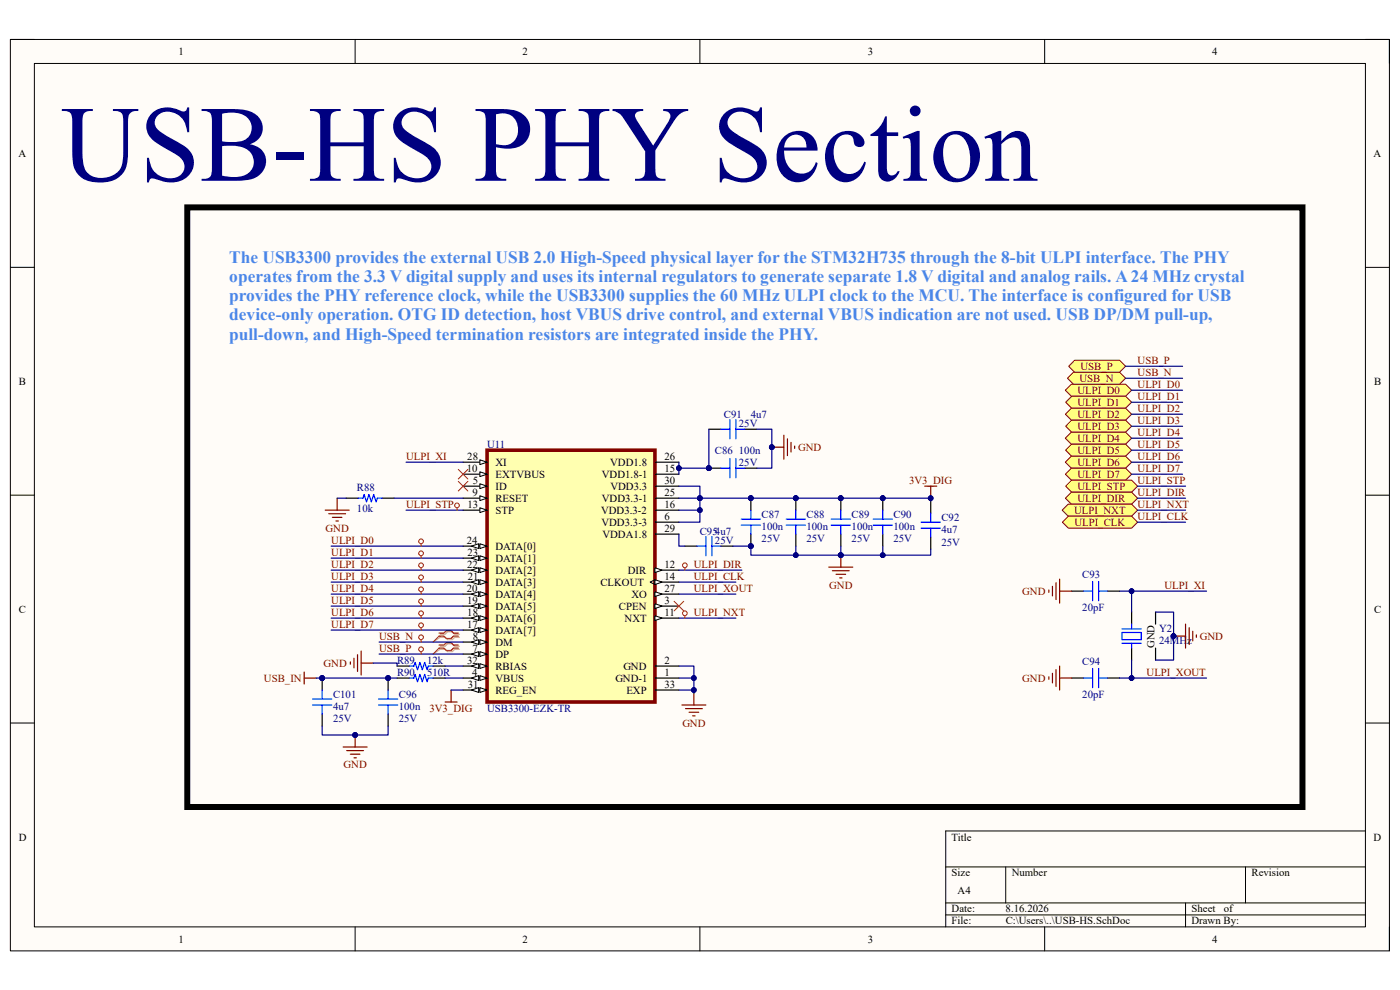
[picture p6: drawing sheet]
<svg xmlns="http://www.w3.org/2000/svg" width="297mm" height="210mm" viewBox="0 0 297 210" stroke-linecap="round" stroke-linejoin="round" font-family="sans-serif">
<defs><g id="words">
<text font-size="23" fill="#000080" x="13" y="38.4">USB-HS PHY Section</text>
<g font-size="3.7" fill="#4a86e8">
<text x="48.6" y="55.8">The USB3300 provides the external USB 2.0 High-Speed physical layer for the STM32H735 through the 8-bit ULPI interface. The PHY</text>
<text x="48.6" y="59.8">operates from the 3.3 V digital supply and uses its internal regulators to generate separate 1.8 V digital and analog rails. A 24 MHz crystal</text>
<text x="48.6" y="63.9">provides the PHY reference clock, while the USB3300 supplies the 60 MHz ULPI clock to the MCU. The interface is configured for USB</text>
<text x="48.6" y="68">device-only operation. OTG ID detection, host VBUS drive control, and external VBUS indication are not used. USB DP/DM pull-up,</text>
<text x="48.6" y="72.1">pull-down, and High-Speed termination resistors are integrated inside the PHY.</text>
</g>
<g font-size="2.3">
<text x="37.9" y="11.7">1</text>
<text x="110.9" y="11.7">2</text>
<text x="184.1" y="11.7">3</text>
<text x="257.1" y="11.7">4</text>
<text x="3.9" y="33.3">A</text>
<text x="291.4" y="33.3">A</text>
<text x="4" y="81.6">B</text>
<text x="291.5" y="81.6">B</text>
<text x="99.1" y="100.1">10</text>
<text x="99.1" y="97.5">28</text>
<text x="105.1" y="98.8">XI</text>
<text x="105.1" y="101.3">EXTVBUS</text>
<text x="127.7" y="101.3">VDD1.8-1</text>
<text x="129.5" y="98.8">VDD1.8</text>
<text x="141" y="97.5">26</text>
<text x="141" y="100.1">15</text>
<text x="99.2" y="107.7">13</text>
<text x="100.2" y="105.2">9</text>
<text x="100.3" y="102.6">5</text>
<text x="105.1" y="103.9">ID</text>
<text x="105.1" y="106.4">RESET</text>
<text x="127.7" y="106.4">VDD3.3-1</text>
<text x="129.5" y="103.9">VDD3.3</text>
<text x="141" y="102.6">30</text>
<text x="141" y="105.2">25</text>
<text x="141" y="107.7">16</text>
<text x="105.1" y="109">STP</text>
<text x="127.5" y="109">VDD3.3-2</text>
<text x="127.6" y="111.5">VDD3.3-3</text>
<text x="141" y="110.2">6</text>
<text x="141" y="112.8">29</text>
<text x="99.1" y="115.4">24</text>
<text x="99.2" y="117.9">23</text>
<text x="105.1" y="116.6">DATA[0]</text>
<text x="105.1" y="119.2">DATA[1]</text>
<text x="127.8" y="114">VDDA1.8</text>
<text x="99.1" y="125.5">20</text>
<text x="99.1" y="120.4">22</text>
<text x="99.3" y="123">21</text>
<text x="105.1" y="121.7">DATA[2]</text>
<text x="105.1" y="124.2">DATA[3]</text>
<text x="127.4" y="124.2">CLKOUT</text>
<text x="133.2" y="121.7">DIR</text>
<text x="141" y="120.4">12</text>
<text x="141" y="123">14</text>
<text x="141" y="125.5">27</text>
<text x="4" y="130">C</text>
<text x="99.1" y="128.1">19</text>
<text x="99.1" y="130.6">18</text>
<text x="105.1" y="126.8">DATA[4]</text>
<text x="105.1" y="129.3">DATA[5]</text>
<text x="105.1" y="131.9">DATA[6]</text>
<text x="131.3" y="129.3">CPEN</text>
<text x="132.5" y="131.9">NXT</text>
<text x="133.9" y="126.8">XO</text>
<text x="141" y="128.1">3</text>
<text x="141" y="130.6">11</text>
<text x="291.5" y="130">C</text>
<text x="99.1" y="133.1">17</text>
<text x="100.3" y="135.7">8</text>
<text x="105.1" y="134.4">DATA[7]</text>
<text x="105.1" y="136.9">DM</text>
<text x="244.9" y="137.5" transform="rotate(-90 244.9 137.5)">GND</text>
<text x="99.1" y="140.8">32</text>
<text x="100.2" y="143.3">4</text>
<text x="100.2" y="138.2">7</text>
<text x="105.1" y="139.5">DP</text>
<text x="105.1" y="142">RBIAS</text>
<text x="132.2" y="142">GND</text>
<text x="141" y="140.8">2</text>
<text x="141" y="143.3">1</text>
<text x="99.3" y="145.9">31</text>
<text x="105.1" y="144.6">VBUS</text>
<text x="105.1" y="147.2">REG_EN</text>
<text x="130.6" y="144.6">GND-1</text>
<text x="132.9" y="147.2">EXP</text>
<text x="141" y="145.9">33</text>
<text x="4" y="178.3">D</text>
<text x="201.9" y="178.3">Title</text>
<text x="291.4" y="178.3">D</text>
<text x="201.9" y="185.9">Size</text>
<text x="214.6" y="185.9">Number</text>
<text x="265.5" y="185.9">Revision</text>
<text x="203.2" y="189.7">A4</text>
<text x="201.9" y="193.5">Date:</text>
<text x="201.9" y="196.1">File:</text>
<text x="213.3" y="193.5">8.16.2026</text>
<text x="213.4" y="196.1">C:\Users\..\USB-HS.SchDoc</text>
<text x="252.8" y="196.1">Drawn By:</text>
<text x="252.8" y="193.5">Sheet</text>
<text x="259.6" y="193.5">of</text>
<text x="37.9" y="199.9">1</text>
<text x="110.9" y="199.9">2</text>
<text x="184.1" y="199.9">3</text>
<text x="257.1" y="199.9">4</text>
</g>
<g font-size="2.3" fill="#800000">
<text x="241.3" y="77.2">USB_P</text>
<text x="228.6" y="83.5">ULPI_D0</text>
<text x="229" y="81">USB_N</text>
<text x="229.2" y="78.4">USB_P</text>
<text x="241.3" y="82.3">ULPI_D0</text>
<text x="241.3" y="79.7">USB_N</text>
<text x="228.6" y="88.6">ULPI_D2</text>
<text x="228.6" y="86.1">ULPI_D1</text>
<text x="241.3" y="84.8">ULPI_D1</text>
<text x="241.3" y="87.3">ULPI_D2</text>
<text x="241.3" y="89.9">ULPI_D3</text>
<text x="169.3" y="95.6">GND</text>
<text x="228.6" y="93.7">ULPI_D4</text>
<text x="228.6" y="91.2">ULPI_D3</text>
<text x="241.3" y="92.5">ULPI_D4</text>
<text x="241.3" y="95">ULPI_D5</text>
<text x="86.1" y="97.5">ULPI_XI</text>
<text x="228.6" y="98.8">ULPI_D6</text>
<text x="228.6" y="101.3">ULPI_D7</text>
<text x="228.6" y="96.3">ULPI_D5</text>
<text x="241.3" y="97.5">ULPI_D6</text>
<text x="241.3" y="100.1">ULPI_D7</text>
<text x="86.1" y="107.7">ULPI_STP</text>
<text x="192.9" y="102.6">3V3_DIG</text>
<text x="228.6" y="106.4">ULPI_DIR</text>
<text x="228.6" y="103.9">ULPI_STP</text>
<text x="241.3" y="102.6">ULPI_STP</text>
<text x="241.3" y="105.2">ULPI_DIR</text>
<text x="241.3" y="107.7">ULPI_NXT</text>
<text x="69.1" y="112.8">GND</text>
<text x="227.9" y="109">ULPI_NXT</text>
<text x="227.9" y="111.5">ULPI_CLK</text>
<text x="241.3" y="110.2">ULPI_CLK</text>
<text x="70.3" y="115.4">ULPI_D0</text>
<text x="70.3" y="117.9">ULPI_D1</text>
<text x="70.3" y="120.4">ULPI_D2</text>
<text x="70.3" y="123">ULPI_D3</text>
<text x="70.3" y="125.5">ULPI_D4</text>
<text x="147.2" y="123">ULPI_CLK</text>
<text x="147.2" y="120.4">ULPI_DIR</text>
<text x="147.2" y="125.5">ULPI_XOUT</text>
<text x="175.9" y="124.9">GND</text>
<text x="247.1" y="124.9">ULPI_XI</text>
<text x="70.3" y="128.1">ULPI_D5</text>
<text x="70.3" y="130.6">ULPI_D6</text>
<text x="147.2" y="130.6">ULPI_NXT</text>
<text x="216.9" y="126.2">GND</text>
<text x="70.3" y="133.1">ULPI_D7</text>
<text x="80.4" y="135.7">USB_N</text>
<text x="254.6" y="135.7">GND</text>
<text x="68.7" y="141.4">GND</text>
<text x="80.4" y="138.2">USB_P</text>
<text x="243.2" y="143.3">ULPI_XOUT</text>
<text x="56" y="144.6">USB_IN</text>
<text x="216.9" y="144.6">GND</text>
<text x="91.1" y="151">3V3_DIG</text>
<text x="144.8" y="154.1">GND</text>
<text x="72.9" y="163">GND</text>
</g>
<g font-size="2.3" fill="#000080">
<text x="153.6" y="88.6">C91</text>
<text x="159.3" y="88.6">4u7</text>
<text x="103.3" y="95">U11</text>
<text x="156.8" y="90.6">25V</text>
<text x="151.7" y="96.3">C86</text>
<text x="156.8" y="96.3">100n</text>
<text x="156.8" y="98.8">25V</text>
<text x="75.7" y="104.1">R88</text>
<text x="75.7" y="108.7">10k</text>
<text x="148.5" y="113.4">C954u7</text>
<text x="161.6" y="112.5">100n</text>
<text x="161.6" y="110">C87</text>
<text x="171.1" y="112.5">100n</text>
<text x="171.1" y="110">C88</text>
<text x="180.7" y="112.5">100n</text>
<text x="180.7" y="110">C89</text>
<text x="189.6" y="112.5">100n</text>
<text x="189.6" y="110">C90</text>
<text x="199.7" y="113.2">4u7</text>
<text x="199.7" y="110.6">C92</text>
<text x="151.7" y="115.4">25V</text>
<text x="161.6" y="115.1">25V</text>
<text x="171.1" y="115.1">25V</text>
<text x="180.7" y="115.1">25V</text>
<text x="189.6" y="115.1">25V</text>
<text x="199.7" y="115.7">25V</text>
<text x="229.6" y="122.6">C93</text>
<text x="229.6" y="129.7">20pF</text>
<text x="245.9" y="134.2">Y2</text>
<text x="245.9" y="136.7">24MHz</text>
<text x="84.2" y="140.8">R89</text>
<text x="84.2" y="143.3">R90</text>
<text x="90.6" y="140.8">12k</text>
<text x="90.6" y="143.3">510R</text>
<text x="229.6" y="141">C94</text>
<text x="70.7" y="148.2">C101</text>
<text x="84.6" y="148.2">C96</text>
<text x="229.6" y="148.2">20pF</text>
<text x="70.7" y="150.7">4u7</text>
<text x="70.7" y="153.2">25V</text>
<text x="84.6" y="150.7">100n</text>
<text x="84.6" y="153.2">25V</text>
<text x="103.3" y="151">USB3300-EZK-TR</text>
</g>
</g></defs>
<path d="M2.2 8.4h292.6v193.3h-292.6z" fill-rule="evenodd" fill="#fffcf8"/>
<path d="M2.2 8.4h292.6v193.3h-292.6z" fill="none" stroke="#000" stroke-width=".21"/>
<path d="M7.3 13.5h282.4v183.1h-282.4z" fill-rule="evenodd" fill="#fffcf8"/>
<g fill="none" stroke="#000" stroke-width=".21">
<path d="M2.2 8.4h5.1M7.3 13.5h282.4v183.1h-282.4zM75.3 8.4v5.1M148.5 8.4v5.1M221.6 8.4v5.1M289.7 8.4h5.1v5.1M2.2 56.7h5.1M289.7 56.7h5.1M2.2 105h5.1M289.7 105.1h5.1M2.2 153.4h5.1M289.7 153.4h5.1"/>
<path d="M289.7 176.3h-89.1v20.3M75.3 196.6v5.1M148.5 196.6v5.1M200.6 183.9h89.1M200.6 191.5h89.1M200.6 194.1h89.1M213.4 183.9v7.6M221.6 196.6v5.1M251.5 191.5v5.1M264.2 183.9v7.6M294.8 196.6v5.1"/>
</g>
<path d="M103.3 95.5h35.6v53.4h-35.6z" fill-rule="evenodd" fill="#ffffb0"/>
<path d="M103.3 95.5h35.6v53.4h-35.6z" fill="none" stroke="#800000" stroke-width=".76"/>
<path d="M98.2 98h5.1" fill="none" stroke="#000" stroke-width=".25"/>
<path d="M101.8 97.5l1.5 .5-1.5 .6z" fill="#f8fcff"/>
<path d="M101.8 97.5l1.5 .5-1.5 .6z" fill="none" stroke="#000" stroke-width=".21"/>
<path d="M98.2 100.6h5.1" fill="none" stroke="#000" stroke-width=".25"/>
<path d="M101.8 100.1l1.5 .5-1.5 .5z" fill="#f8fcff"/>
<path d="M101.8 100.1l1.5 .5-1.5 .5z" fill="none" stroke="#000" stroke-width=".21"/>
<path d="M98.2 103.1h5.1" fill="none" stroke="#000" stroke-width=".25"/>
<path d="M101.8 102.6l1.5 .5-1.5 .5z" fill="#f8fcff"/>
<path d="M101.8 102.6l1.5 .5-1.5 .5z" fill="none" stroke="#000" stroke-width=".21"/>
<path d="M98.2 105.7h5.1" fill="none" stroke="#000" stroke-width=".25"/>
<path d="M101.8 105.2l1.5 .5-1.5 .5z" fill="#f8fcff"/>
<path d="M101.8 105.2l1.5 .5-1.5 .5z" fill="none" stroke="#000" stroke-width=".21"/>
<path d="M98.2 108.2h5.1" fill="none" stroke="#000" stroke-width=".25"/>
<path d="M101.8 107.7l1.5 .5-1.5 .5z" fill="#f8fcff"/>
<path d="M101.8 107.7l1.5 .5-1.5 .5z" fill="none" stroke="#000" stroke-width=".21"/>
<path d="M98.2 115.9h5.1" fill="none" stroke="#000" stroke-width=".25"/>
<path d="M101.8 115.3l1.5 .6-1.5 .5z" fill="#f8fcff"/>
<path d="M101.8 115.3l1.5 .6-1.5 .5z" fill="none" stroke="#000" stroke-width=".21"/>
<path d="M100 115.9l1.5-.6v1.1z" fill="#f8fcff"/>
<path d="M100 115.9l1.5-.6v1.1z" fill="none" stroke="#000" stroke-width=".21"/>
<path d="M98.2 118.4h5.1" fill="none" stroke="#000" stroke-width=".25"/>
<path d="M101.8 117.9l1.5 .5-1.5 .5z" fill="#f8fcff"/>
<path d="M101.8 117.9l1.5 .5-1.5 .5z" fill="none" stroke="#000" stroke-width=".21"/>
<path d="M100 118.4l1.5-.5v1z" fill="#f8fcff"/>
<path d="M100 118.4l1.5-.5v1z" fill="none" stroke="#000" stroke-width=".21"/>
<path d="M98.2 120.9h5.1" fill="none" stroke="#000" stroke-width=".25"/>
<path d="M101.8 120.4l1.5 .5-1.5 .6z" fill="#f8fcff"/>
<path d="M101.8 120.4l1.5 .5-1.5 .6z" fill="none" stroke="#000" stroke-width=".21"/>
<path d="M100 120.9l1.5-.5v1.1z" fill="#f8fcff"/>
<path d="M100 120.9l1.5-.5v1.1z" fill="none" stroke="#000" stroke-width=".21"/>
<path d="M98.2 123.5h5.1" fill="none" stroke="#000" stroke-width=".25"/>
<path d="M101.8 123l1.5 .5-1.5 .5z" fill="#f8fcff"/>
<path d="M101.8 123l1.5 .5-1.5 .5z" fill="none" stroke="#000" stroke-width=".21"/>
<path d="M100 123.5l1.5-.5v1z" fill="#f8fcff"/>
<path d="M100 123.5l1.5-.5v1z" fill="none" stroke="#000" stroke-width=".21"/>
<path d="M98.2 126h5.1" fill="none" stroke="#000" stroke-width=".25"/>
<path d="M101.8 125.5l1.5 .5-1.5 .5z" fill="#f8fcff"/>
<path d="M101.8 125.5l1.5 .5-1.5 .5z" fill="none" stroke="#000" stroke-width=".21"/>
<path d="M100 126l1.5-.5v1z" fill="#f8fcff"/>
<path d="M100 126l1.5-.5v1z" fill="none" stroke="#000" stroke-width=".21"/>
<path d="M98.2 128.6h5.1" fill="none" stroke="#000" stroke-width=".25"/>
<path d="M101.8 128.1l1.5 .5-1.5 .5z" fill="#f8fcff"/>
<path d="M101.8 128.1l1.5 .5-1.5 .5z" fill="none" stroke="#000" stroke-width=".21"/>
<path d="M100 128.6l1.5-.5v1z" fill="#f8fcff"/>
<path d="M100 128.6l1.5-.5v1z" fill="none" stroke="#000" stroke-width=".21"/>
<path d="M98.2 131.1h5.1" fill="none" stroke="#000" stroke-width=".25"/>
<path d="M101.8 130.6l1.5 .5-1.5 .5z" fill="#f8fcff"/>
<path d="M101.8 130.6l1.5 .5-1.5 .5z" fill="none" stroke="#000" stroke-width=".21"/>
<path d="M100 131.1l1.5-.5v1z" fill="#f8fcff"/>
<path d="M100 131.1l1.5-.5v1z" fill="none" stroke="#000" stroke-width=".21"/>
<path d="M98.2 133.7h5.1" fill="none" stroke="#000" stroke-width=".25"/>
<path d="M101.8 133.2l1.5 .5-1.5 .5z" fill="#f8fcff"/>
<path d="M101.8 133.2l1.5 .5-1.5 .5z" fill="none" stroke="#000" stroke-width=".21"/>
<path d="M100 133.7l1.5-.5v1z" fill="#f8fcff"/>
<path d="M100 133.7l1.5-.5v1z" fill="none" stroke="#000" stroke-width=".21"/>
<path d="M98.2 136.2h5.1" fill="none" stroke="#000" stroke-width=".25"/>
<path d="M101.8 135.7l1.5 .5-1.5 .5z" fill="#f8fcff"/>
<path d="M101.8 135.7l1.5 .5-1.5 .5z" fill="none" stroke="#000" stroke-width=".21"/>
<path d="M100 136.2l1.5-.5v1z" fill="#f8fcff"/>
<path d="M100 136.2l1.5-.5v1z" fill="none" stroke="#000" stroke-width=".21"/>
<path d="M98.2 138.8h5.1" fill="none" stroke="#000" stroke-width=".25"/>
<path d="M101.8 138.2l1.5 .6-1.5 .5z" fill="#f8fcff"/>
<path d="M101.8 138.2l1.5 .6-1.5 .5z" fill="none" stroke="#000" stroke-width=".21"/>
<path d="M100 138.8l1.5-.6v1.1z" fill="#f8fcff"/>
<path d="M100 138.8l1.5-.6v1.1z" fill="none" stroke="#000" stroke-width=".21"/>
<path d="M98.2 141.3h5.1" fill="none" stroke="#000" stroke-width=".25"/>
<path d="M101.8 140.8l1.5 .5-1.5 .5z" fill="#f8fcff"/>
<path d="M101.8 140.8l1.5 .5-1.5 .5z" fill="none" stroke="#000" stroke-width=".21"/>
<path d="M100 141.3l1.5-.5v1z" fill="#f8fcff"/>
<path d="M100 141.3l1.5-.5v1z" fill="none" stroke="#000" stroke-width=".21"/>
<path d="M98.2 143.8h5.1" fill="none" stroke="#000" stroke-width=".25"/>
<path d="M101.8 143.3l1.5 .5-1.5 .6z" fill="#f8fcff"/>
<path d="M101.8 143.3l1.5 .5-1.5 .6z" fill="none" stroke="#000" stroke-width=".21"/>
<path d="M100 143.8l1.5-.5v1.1z" fill="#f8fcff"/>
<path d="M100 143.8l1.5-.5v1.1z" fill="none" stroke="#000" stroke-width=".21"/>
<path d="M98.2 146.4h5.1" fill="none" stroke="#000" stroke-width=".25"/>
<path d="M101.8 145.9l1.5 .5-1.5 .5z" fill="#f8fcff"/>
<path d="M101.8 145.9l1.5 .5-1.5 .5z" fill="none" stroke="#000" stroke-width=".21"/>
<path d="M100 146.4l1.5-.5v1z" fill="#f8fcff"/>
<path d="M100 146.4l1.5-.5v1z" fill="none" stroke="#000" stroke-width=".21"/>
<path d="M138.9 98h5.1M138.9 100.6h5.1M138.9 103.1h5.1M138.9 105.7h5.1M138.9 108.2h5.1M138.9 110.8h5.1M138.9 113.3h5.1M138.9 120.9h5.1" fill="none" stroke="#000" stroke-width=".25"/>
<path d="M138.9 120.4l1.6 .5-1.6 .6z" fill="#f8fcff"/>
<path d="M138.9 120.4l1.6 .5-1.6 .6z" fill="none" stroke="#000" stroke-width=".21"/>
<path d="M138.9 123.5h5.1" fill="none" stroke="#000" stroke-width=".25"/>
<path d="M138.9 123l1.6 .5-1.6 .5z" fill="#f8fcff"/>
<path d="M138.9 123l1.6 .5-1.6 .5zM138.9 123l-1 .5 1 .5" fill="none" stroke="#000" stroke-width=".21"/>
<path d="M138.9 126h5.1" fill="none" stroke="#000" stroke-width=".25"/>
<path d="M138.9 125.5l1.6 .5-1.6 .5z" fill="#f8fcff"/>
<path d="M138.9 125.5l1.6 .5-1.6 .5z" fill="none" stroke="#000" stroke-width=".21"/>
<path d="M138.9 128.6h5.1" fill="none" stroke="#000" stroke-width=".25"/>
<path d="M138.9 128.1l1.6 .5-1.6 .5z" fill="#f8fcff"/>
<path d="M138.9 128.1l1.6 .5-1.6 .5z" fill="none" stroke="#000" stroke-width=".21"/>
<path d="M138.9 131.1h5.1" fill="none" stroke="#000" stroke-width=".25"/>
<path d="M138.9 130.6l1.6 .5-1.6 .5z" fill="#f8fcff"/>
<path d="M138.9 130.6l1.6 .5-1.6 .5z" fill="none" stroke="#000" stroke-width=".21"/>
<path d="M138.9 141.3h5.1M138.9 143.8h5.1M138.9 146.4h5.1" fill="none" stroke="#000" stroke-width=".25"/>
<path d="M93.4 137.1h1l.5-.5h1l.6 .5h1M93.4 137.7h1l.5 .5h1l.6-.5h1M93.4 134.6h1l.5-.6h1l.6 .6h1M93.4 135.2h1l.5 .5h1l.6-.5h1" fill="none" stroke="#d0a19e" stroke-width=".25"/>
<path d="M93.4 137.7l-1.5 1.1M93.4 135.2l-1.5 1" fill="none" stroke="#d0a19e" stroke-width=".21"/>
<path d="M93.1 136.8h1.1l.5-.5h1l.5 .5h1M93.1 137.5h1.1l.5 .5h1l.5-.5h1M93.1 134.3h1.1l.5-.5h1l.5 .5h1M93.1 134.9h1.1l.5 .5h1l.5-.5h1" fill="none" stroke="#f00" stroke-width=".25"/>
<path d="M93.1 137.5l-1.2 1.3M93.1 134.9l-1.2 1.3" fill="none" stroke="#f00" stroke-width=".21"/>
<circle cx="159.3" cy="105.7" r=".5" fill="#000080"/>
<circle cx="159.3" cy="105.7" r=".5" fill="none" stroke="#000080" stroke-width=".21"/>
<circle cx="159.3" cy="115.9" r=".5" fill="#000080"/>
<circle cx="159.3" cy="115.9" r=".5" fill="none" stroke="#000080" stroke-width=".21"/>
<path d="M159.3 105.7v2.5" fill="none" stroke="#000" stroke-width=".25"/>
<circle cx="159.3" cy="105.7" r=".5" fill="#000080"/>
<circle cx="159.3" cy="105.7" r=".5" fill="none" stroke="#000080" stroke-width=".21"/>
<path d="M159.3 113.3v2.6" fill="none" stroke="#000" stroke-width=".25"/>
<circle cx="159.3" cy="115.9" r=".5" fill="#000080"/>
<circle cx="159.3" cy="115.9" r=".5" fill="none" stroke="#000080" stroke-width=".21"/>
<path d="M157.3 111.4h4M157.3 110.1h4M159.3 108.2v1.9M159.3 111.4v1.9" fill="none" stroke="#00f" stroke-width=".25"/>
<path d="M144.7 149.6h5.1M145.4 150.3h3.6M146.2 151.1h2M147 151.9h.5M147.2 147v2.6" fill="none" stroke="#800000" stroke-width=".25"/>
<circle cx="168.8" cy="105.7" r=".5" fill="#000080"/>
<circle cx="168.8" cy="105.7" r=".5" fill="none" stroke="#000080" stroke-width=".21"/>
<path d="M168.8 105.7v2.5" fill="none" stroke="#000" stroke-width=".25"/>
<circle cx="168.8" cy="105.7" r=".5" fill="#000080"/>
<circle cx="168.8" cy="105.7" r=".5" fill="none" stroke="#000080" stroke-width=".21"/>
<path d="M168.8 113.3v2.6" fill="none" stroke="#000" stroke-width=".25"/>
<path d="M166.8 111.4h4.1M166.8 110.1h4.1M168.8 108.2v1.9M168.8 111.4v1.9" fill="none" stroke="#00f" stroke-width=".25"/>
<circle cx="178.4" cy="105.7" r=".5" fill="#000080"/>
<circle cx="178.4" cy="105.7" r=".5" fill="none" stroke="#000080" stroke-width=".21"/>
<path d="M178.4 105.7v2.5" fill="none" stroke="#000" stroke-width=".25"/>
<circle cx="178.4" cy="105.7" r=".5" fill="#000080"/>
<circle cx="178.4" cy="105.7" r=".5" fill="none" stroke="#000080" stroke-width=".21"/>
<path d="M178.4 113.3v2.6" fill="none" stroke="#000" stroke-width=".25"/>
<path d="M176.3 111.4h4.1M176.3 110.1h4.1M178.4 108.2v1.9M178.4 111.4v1.9" fill="none" stroke="#00f" stroke-width=".25"/>
<circle cx="187.3" cy="105.7" r=".5" fill="#000080"/>
<circle cx="187.3" cy="105.7" r=".5" fill="none" stroke="#000080" stroke-width=".21"/>
<path d="M187.3 105.7v2.5" fill="none" stroke="#000" stroke-width=".25"/>
<circle cx="187.3" cy="105.7" r=".5" fill="#000080"/>
<circle cx="187.3" cy="105.7" r=".5" fill="none" stroke="#000080" stroke-width=".21"/>
<path d="M187.3 113.3v2.6" fill="none" stroke="#000" stroke-width=".25"/>
<path d="M185.3 111.4h4M185.3 110.1h4M187.3 108.2v1.9M187.3 111.4v1.9" fill="none" stroke="#00f" stroke-width=".25"/>
<path d="M178.4 117.8v2.5M175.8 120.3h5.1M176.6 121.1h3.6M177.4 121.8h2M178.1 122.6h.5" fill="none" stroke="#800000" stroke-width=".25"/>
<circle cx="178.4" cy="117.8" r=".5" fill="#000080"/>
<circle cx="178.4" cy="117.8" r=".5" fill="none" stroke="#000080" stroke-width=".21"/>
<path d="M196.2 103.1h2.5M197.5 103.1v2.6" fill="none" stroke="#800000" stroke-width=".25"/>
<circle cx="197.4" cy="105.7" r=".5" fill="#000080"/>
<circle cx="197.4" cy="105.7" r=".5" fill="none" stroke="#000080" stroke-width=".21"/>
<path d="M75.1 139.6v2.1M75.9 138.9v3.5M76.6 138.1v5.1M72.8 158.5h5.1M73.6 159.2h3.5M74.3 140.4v.5M74.3 160h2.1M75.3 155.9v2.6M76.6 140.7h2.6M94.4 148.9h2.6M95.7 146.4v2.5M75.1 160.8h.5" fill="none" stroke="#800000" stroke-width=".25"/>
<path d="M84.2 141.3h2.6M91.9 141.3h2.5" fill="none" stroke="#000" stroke-width=".25"/>
<path d="M86.8 141.3h1l.3-.8 .5 1.6 .5-1.6 .5 1.6 .5-1.6 .5 1.6 .3-.8h1" fill="none" stroke="#00f" stroke-width=".25"/>
<circle cx="75.3" cy="155.9" r=".5" fill="#000080"/>
<circle cx="75.3" cy="155.9" r=".5" fill="none" stroke="#000080" stroke-width=".21"/>
<circle cx="82.3" cy="143.8" r=".5" fill="#000080"/>
<circle cx="82.3" cy="143.8" r=".5" fill="none" stroke="#000080" stroke-width=".21"/>
<path d="M82.3 143.8v2.6" fill="none" stroke="#000" stroke-width=".25"/>
<circle cx="82.3" cy="143.8" r=".5" fill="#000080"/>
<circle cx="82.3" cy="143.8" r=".5" fill="none" stroke="#000080" stroke-width=".21"/>
<path d="M82.3 151.5v2.5M84.2 143.8h2.6M91.9 143.8h2.5" fill="none" stroke="#000" stroke-width=".25"/>
<path d="M80.3 149.6h4.1M80.3 148.3h4.1M82.3 146.4v1.9M82.3 149.6v1.9M86.8 143.8h1l.3-.7 .5 1.5 .5-1.5 .5 1.5 .5-1.5 .5 1.5 .3-.8h1" fill="none" stroke="#00f" stroke-width=".25"/>
<path d="M69 108.2h5.1M69.7 109h3.6M70.5 109.7h2M71.3 110.5h.5M71.5 105.7v2.5" fill="none" stroke="#800000" stroke-width=".25"/>
<path d="M97.2 99.6l2.1 2M99.3 99.6l-2.1 2M97.2 102.1l2.1 2.1M99.3 102.1l-2.1 2.1" fill="none" stroke="#f00" stroke-width=".21"/>
<circle cx="150.4" cy="99.3" r=".5" fill="#000080"/>
<circle cx="150.4" cy="99.3" r=".5" fill="none" stroke="#000080" stroke-width=".21"/>
<path d="M150.4 99.3h2.5" fill="none" stroke="#000" stroke-width=".25"/>
<circle cx="150.4" cy="99.3" r=".5" fill="#000080"/>
<circle cx="150.4" cy="99.3" r=".5" fill="none" stroke="#000080" stroke-width=".21"/>
<path d="M158 99.3h2.6" fill="none" stroke="#000" stroke-width=".25"/>
<path d="M152.9 99.3h1.9M154.8 97.3v4.1M156.1 99.3h1.9M156.1 97.3v4.1" fill="none" stroke="#00f" stroke-width=".25"/>
<path d="M163.7 94.9h2.6M166.3 92.3v5.1M167.1 93.1v3.6M167.8 93.9v2M168.6 94.6v.5" fill="none" stroke="#800000" stroke-width=".25"/>
<circle cx="163.7" cy="94.9" r=".5" fill="#000080"/>
<circle cx="163.7" cy="94.9" r=".5" fill="none" stroke="#000080" stroke-width=".21"/>
<path d="M143 127.6l2 2M145 127.6l-2 2" fill="none" stroke="#f00" stroke-width=".21"/>
<path d="M227.4 125.4h2.5M235 125.4h2.5M240.1 129.8v2.6M240.1 137.5v2.5M245.2 129.8v2.6M245.2 137.5v2.5M227.4 143.8h2.5M235 143.8h2.5" fill="none" stroke="#000" stroke-width=".25"/>
<g fill="none" stroke="#00f" stroke-width=".25">
<path d="M229.9 125.4h1.9M231.8 123.4v4M233.1 125.4h1.9M233.1 123.4v4M238 133.4h4.1M238 136.5h4.1M238 134.2h4.1v1.5h-4.1zM240.1 132.4v1M240.1 136.5v1M229.9 143.8h1.9M231.8 141.8v4.1M233.1 141.8v4.1"/>
<path d="M233.1 143.8h1.9"/>
</g>
<path d="M249 134.9h2.5M251.5 132.4v5.1M252.3 133.2v3.5M253 133.9v2.1M253.8 134.7v.5" fill="none" stroke="#800000" stroke-width=".25"/>
<circle cx="249" cy="134.9" r=".5" fill="#000080"/>
<circle cx="249" cy="134.9" r=".5" fill="none" stroke="#000080" stroke-width=".21"/>
<path d="M222.5 125.1v.6M223.3 124.4v2M224 123.6v3.6M224.8 122.9v5M224.8 125.4h2.6M222.5 143.6v.5M223.3 142.8v2.1M224 142.1v3.5M224.8 141.3v5.1M224.8 143.8h2.6" fill="none" stroke="#800000" stroke-width=".25"/>
<path d="M39.7 44h236.6v127.2h-236.6z" fill="none" stroke="#000" stroke-width="1.3"/>
<path d="M227.3 81.5h11.5l1.3 1.3-1.3 1.3h-11.5l-1.3-1.3z" fill-rule="evenodd" fill="#ffff80"/>
<path d="M227.3 81.5h11.5l1.3 1.3-1.3 1.3h-11.5l-1.3-1.3z" fill="none" stroke="#800000" stroke-width=".21"/>
<path d="M226.1 85.3l1.3-1.2h11.4l1.3 1.2-1.3 1.3h-11.4z" fill-rule="evenodd" fill="#ffff80"/>
<path d="M226.1 85.3l1.3-1.2h11.4l1.3 1.2-1.3 1.3h-11.4z" fill="none" stroke="#800000" stroke-width=".21"/>
<path d="M226 87.9l1.3-1.3h11.5l1.3 1.3-1.3 1.2h-11.5z" fill-rule="evenodd" fill="#ffff80"/>
<path d="M226 87.9l1.3-1.3h11.5l1.3 1.3-1.3 1.2h-11.5z" fill="none" stroke="#800000" stroke-width=".21"/>
<path d="M227.4 89.1h11.4l1.3 1.3-1.3 1.3h-11.4l-1.3-1.3z" fill-rule="evenodd" fill="#ffff80"/>
<path d="M227.4 89.1h11.4l1.3 1.3-1.3 1.3h-11.4l-1.3-1.3z" fill="none" stroke="#800000" stroke-width=".21"/>
<path d="M226 93l1.3-1.3h11.5l1.3 1.3-1.3 1.2h-11.5z" fill-rule="evenodd" fill="#ffff80"/>
<path d="M226 93l1.3-1.3h11.5l1.3 1.3-1.3 1.2h-11.5z" fill="none" stroke="#800000" stroke-width=".21"/>
<path d="M226.1 95.5l1.2-1.3h11.5l1.3 1.3-1.3 1.3h-11.5z" fill-rule="evenodd" fill="#ffff80"/>
<path d="M226.1 95.5l1.2-1.3h11.5l1.3 1.3-1.3 1.3h-11.5z" fill="none" stroke="#800000" stroke-width=".21"/>
<path d="M227.3 96.8h11.5l1.3 1.3-1.3 1.2h-11.5l-1.3-1.2z" fill-rule="evenodd" fill="#ffff80"/>
<path d="M227.3 96.8h11.5l1.3 1.3-1.3 1.2h-11.5l-1.3-1.2z" fill="none" stroke="#800000" stroke-width=".21"/>
<path d="M226 100.6l1.3-1.3h11.5l1.3 1.3-1.3 1.3h-11.5z" fill-rule="evenodd" fill="#ffff80"/>
<path d="M226 100.6l1.3-1.3h11.5l1.3 1.3-1.3 1.3h-11.5z" fill="none" stroke="#800000" stroke-width=".21"/>
<path d="M226.1 103.1l1.3-1.2h12.7l1.2 1.2-1.2 1.3h-12.7z" fill-rule="evenodd" fill="#ffff80"/>
<path d="M226.1 103.1l1.3-1.2h12.7l1.2 1.2-1.2 1.3h-12.7z" fill="none" stroke="#800000" stroke-width=".21"/>
<path d="M226 105.7l1.3-1.3h12.8l1.2 1.3-1.2 1.3h-12.8z" fill-rule="evenodd" fill="#ffff80"/>
<path d="M226 105.7l1.3-1.3h12.8l1.2 1.3-1.2 1.3h-12.8z" fill="none" stroke="#800000" stroke-width=".21"/>
<path d="M226.6 107h13.5l1.2 1.2-1.2 1.3h-13.5l-1.3-1.3z" fill-rule="evenodd" fill="#ffff80"/>
<path d="M226.6 107h13.5l1.2 1.2-1.2 1.3h-13.5l-1.3-1.3z" fill="none" stroke="#800000" stroke-width=".21"/>
<path d="M226.7 109.5h13.4l1.2 1.3-1.2 1.2h-13.4l-1.3-1.2z" fill-rule="evenodd" fill="#ffff80"/>
<path d="M226.7 109.5h13.4l1.2 1.3-1.2 1.2h-13.4l-1.3-1.2z" fill="none" stroke="#800000" stroke-width=".21"/>
<path d="M226.5 80.2l1.2-1.2h9.8l1.3 1.2-1.3 1.3h-9.8z" fill-rule="evenodd" fill="#ffff80"/>
<path d="M226.5 80.2l1.2-1.2h9.8l1.3 1.2-1.3 1.3h-9.8z" fill="none" stroke="#800000" stroke-width=".21"/>
<path d="M228 76.4h9.5l1.3 1.3-1.3 1.3h-9.5l-1.3-1.3z" fill-rule="evenodd" fill="#ffff80"/>
<path d="M228 76.4h9.5l1.3 1.3-1.3 1.3h-9.5l-1.3-1.3z" fill="none" stroke="#800000" stroke-width=".21"/>
<path d="M150.4 91.1h2.5M158 91.1h2.6M73.4 105.7h2.6M81.1 105.7h2.5M145.3 115.9h2.5M152.9 115.9h2.6M197.5 106.3v2.6M197.5 114v2.5" fill="none" stroke="#000" stroke-width=".25"/>
<g fill="none" stroke="#00f" stroke-width=".25">
<path d="M152.9 91.1h1.9M154.8 89v4.1M156.1 91.1h1.9M156.1 89v4.1M76 105.7h1l.3-.8 .5 1.5 .5-1.5 .5 1.5 .5-1.5 .5 1.5 .3-.7h1M147.8 115.9h2M149.8 113.8v4.1M151 115.9h1.9M151 113.8v4.1M195.4 112h4.1M195.4 110.8h4.1M197.5 108.9v1.9"/>
<path d="M197.5 112v2"/>
</g>
<circle cx="68.3" cy="143.8" r=".5" fill="#000080"/>
<circle cx="68.3" cy="143.8" r=".5" fill="none" stroke="#000080" stroke-width=".21"/>
<path d="M68.3 143.8v2.6" fill="none" stroke="#000" stroke-width=".25"/>
<circle cx="68.3" cy="143.8" r=".5" fill="#000080"/>
<circle cx="68.3" cy="143.8" r=".5" fill="none" stroke="#000080" stroke-width=".21"/>
<path d="M68.3 151.5v2.5" fill="none" stroke="#000" stroke-width=".25"/>
<path d="M66.3 149.6h4.1M66.3 148.3h4.1M68.3 146.4v1.9M68.3 149.6v1.9" fill="none" stroke="#00f" stroke-width=".25"/>
<path d="M64.5 142.6v2.5M64.5 143.8h2.6" fill="none" stroke="#800000" stroke-width=".25"/>
<path d="M70.3 115.9h27.9M70.3 118.4h27.9M70.3 120.9h27.9M70.3 123.5h27.9M70.3 126h27.9M70.3 128.6h27.9M70.3 131.1h27.9M70.3 133.7h27.9M80.4 138.8h17.8M80.4 136.2h17.8M144 141.3h3.2v2.5" fill="none" stroke="#000080" stroke-width=".25"/>
<circle cx="147.2" cy="143.8" r=".5" fill="#000080"/>
<circle cx="147.2" cy="143.8" r=".5" fill="none" stroke="#000080" stroke-width=".21"/>
<path d="M144 146.4h3.2" fill="none" stroke="#000080" stroke-width=".25"/>
<circle cx="147.2" cy="146.4" r=".5" fill="#000080"/>
<circle cx="147.2" cy="146.4" r=".5" fill="none" stroke="#000080" stroke-width=".21"/>
<path d="M144 143.8h3.2v3.2" fill="none" stroke="#000080" stroke-width=".25"/>
<circle cx="147.2" cy="143.8" r=".5" fill="#000080"/>
<circle cx="147.2" cy="143.8" r=".5" fill="none" stroke="#000080" stroke-width=".21"/>
<circle cx="147.2" cy="146.4" r=".5" fill="#000080"/>
<circle cx="147.2" cy="146.4" r=".5" fill="none" stroke="#000080" stroke-width=".21"/>
<path d="M144 103.1h4.5v7.7h-4.5" fill="none" stroke="#000080" stroke-width=".25"/>
<circle cx="148.5" cy="108.2" r=".5" fill="#000080"/>
<circle cx="148.5" cy="108.2" r=".5" fill="none" stroke="#000080" stroke-width=".21"/>
<circle cx="148.5" cy="105.7" r=".5" fill="#000080"/>
<circle cx="148.5" cy="105.7" r=".5" fill="none" stroke="#000080" stroke-width=".21"/>
<path d="M144 105.7h4.5" fill="none" stroke="#000080" stroke-width=".25"/>
<circle cx="148.5" cy="105.7" r=".5" fill="#000080"/>
<circle cx="148.5" cy="105.7" r=".5" fill="none" stroke="#000080" stroke-width=".21"/>
<path d="M144 108.2h4.5" fill="none" stroke="#000080" stroke-width=".25"/>
<circle cx="148.5" cy="108.2" r=".5" fill="#000080"/>
<circle cx="148.5" cy="108.2" r=".5" fill="none" stroke="#000080" stroke-width=".21"/>
<path d="M148.5 105.7h49v.6" fill="none" stroke="#000080" stroke-width=".25"/>
<circle cx="148.5" cy="105.7" r=".5" fill="#000080"/>
<circle cx="148.5" cy="105.7" r=".5" fill="none" stroke="#000080" stroke-width=".21"/>
<circle cx="159.3" cy="105.7" r=".5" fill="#000080"/>
<circle cx="159.3" cy="105.7" r=".5" fill="none" stroke="#000080" stroke-width=".21"/>
<circle cx="168.8" cy="105.7" r=".5" fill="#000080"/>
<circle cx="168.8" cy="105.7" r=".5" fill="none" stroke="#000080" stroke-width=".21"/>
<circle cx="178.4" cy="105.7" r=".5" fill="#000080"/>
<circle cx="178.4" cy="105.7" r=".5" fill="none" stroke="#000080" stroke-width=".21"/>
<circle cx="187.3" cy="105.7" r=".5" fill="#000080"/>
<circle cx="187.3" cy="105.7" r=".5" fill="none" stroke="#000080" stroke-width=".21"/>
<circle cx="197.4" cy="105.7" r=".5" fill="#000080"/>
<circle cx="197.4" cy="105.7" r=".5" fill="none" stroke="#000080" stroke-width=".21"/>
<path d="M168.8 115.9v1.9" fill="none" stroke="#000080" stroke-width=".25"/>
<circle cx="168.8" cy="117.8" r=".5" fill="#000080"/>
<circle cx="168.8" cy="117.8" r=".5" fill="none" stroke="#000080" stroke-width=".21"/>
<path d="M178.4 115.9v1.9" fill="none" stroke="#000080" stroke-width=".25"/>
<circle cx="178.4" cy="117.8" r=".5" fill="#000080"/>
<circle cx="178.4" cy="117.8" r=".5" fill="none" stroke="#000080" stroke-width=".21"/>
<path d="M187.3 115.9v1.9h-8.9" fill="none" stroke="#000080" stroke-width=".25"/>
<circle cx="178.4" cy="117.8" r=".5" fill="#000080"/>
<circle cx="178.4" cy="117.8" r=".5" fill="none" stroke="#000080" stroke-width=".21"/>
<circle cx="187.3" cy="117.8" r=".5" fill="#000080"/>
<circle cx="187.3" cy="117.8" r=".5" fill="none" stroke="#000080" stroke-width=".21"/>
<path d="M197.5 116.5v1.3h-10.2" fill="none" stroke="#000080" stroke-width=".25"/>
<circle cx="187.3" cy="117.8" r=".5" fill="#000080"/>
<circle cx="187.3" cy="117.8" r=".5" fill="none" stroke="#000080" stroke-width=".21"/>
<path d="M67.1 143.8h1.2M79.2 140.7h5v.6M94.4 141.3h3.8" fill="none" stroke="#000080" stroke-width=".25"/>
<circle cx="68.3" cy="143.8" r=".5" fill="#000080"/>
<circle cx="68.3" cy="143.8" r=".5" fill="none" stroke="#000080" stroke-width=".21"/>
<path d="M68.3 154v1.9h7M95.7 146.4h2.5" fill="none" stroke="#000080" stroke-width=".25"/>
<circle cx="75.3" cy="155.9" r=".5" fill="#000080"/>
<circle cx="75.3" cy="155.9" r=".5" fill="none" stroke="#000080" stroke-width=".21"/>
<path d="M82.3 154v1.9h-7" fill="none" stroke="#000080" stroke-width=".25"/>
<circle cx="75.3" cy="155.9" r=".5" fill="#000080"/>
<circle cx="75.3" cy="155.9" r=".5" fill="none" stroke="#000080" stroke-width=".21"/>
<path d="M86.2 108.2h12M68.3 143.8h15.9" fill="none" stroke="#000080" stroke-width=".25"/>
<circle cx="68.3" cy="143.8" r=".5" fill="#000080"/>
<circle cx="68.3" cy="143.8" r=".5" fill="none" stroke="#000080" stroke-width=".21"/>
<circle cx="82.3" cy="143.8" r=".5" fill="#000080"/>
<circle cx="82.3" cy="143.8" r=".5" fill="none" stroke="#000080" stroke-width=".21"/>
<path d="M144 98v2.6M144 123.5h12.1M144 131.1h12.1M94.4 143.8h3.8" fill="none" stroke="#000080" stroke-width=".25"/>
<circle cx="144" cy="99.3" r=".5" fill="#000080"/>
<circle cx="144" cy="99.3" r=".5" fill="none" stroke="#000080" stroke-width=".21"/>
<path d="M144 99.3h6.4" fill="none" stroke="#000080" stroke-width=".25"/>
<circle cx="144" cy="99.3" r=".5" fill="#000080"/>
<circle cx="144" cy="99.3" r=".5" fill="none" stroke="#000080" stroke-width=".21"/>
<circle cx="150.4" cy="99.3" r=".5" fill="#000080"/>
<circle cx="150.4" cy="99.3" r=".5" fill="none" stroke="#000080" stroke-width=".21"/>
<path d="M160.6 91.1h3.1v3.8" fill="none" stroke="#000080" stroke-width=".25"/>
<circle cx="163.7" cy="94.9" r=".5" fill="#000080"/>
<circle cx="163.7" cy="94.9" r=".5" fill="none" stroke="#000080" stroke-width=".21"/>
<path d="M150.4 91.1v8.2" fill="none" stroke="#000080" stroke-width=".25"/>
<circle cx="150.4" cy="99.3" r=".5" fill="#000080"/>
<circle cx="150.4" cy="99.3" r=".5" fill="none" stroke="#000080" stroke-width=".21"/>
<path d="M163.7 94.9v4.4h-3.1" fill="none" stroke="#000080" stroke-width=".25"/>
<circle cx="163.7" cy="94.9" r=".5" fill="#000080"/>
<circle cx="163.7" cy="94.9" r=".5" fill="none" stroke="#000080" stroke-width=".21"/>
<path d="M144 113.3v2.6h1.3M155.5 115.9h3.8v1.9h19.1" fill="none" stroke="#000080" stroke-width=".25"/>
<circle cx="159.3" cy="115.9" r=".5" fill="#000080"/>
<circle cx="159.3" cy="115.9" r=".5" fill="none" stroke="#000080" stroke-width=".21"/>
<circle cx="168.8" cy="117.8" r=".5" fill="#000080"/>
<circle cx="168.8" cy="117.8" r=".5" fill="none" stroke="#000080" stroke-width=".21"/>
<circle cx="178.4" cy="117.8" r=".5" fill="#000080"/>
<circle cx="178.4" cy="117.8" r=".5" fill="none" stroke="#000080" stroke-width=".21"/>
<path d="M144 126h12.1M144 120.9h13.4M249 134.9v5.1h-3.8" fill="none" stroke="#000080" stroke-width=".25"/>
<circle cx="249" cy="134.9" r=".5" fill="#000080"/>
<circle cx="249" cy="134.9" r=".5" fill="none" stroke="#000080" stroke-width=".21"/>
<path d="M245.2 129.8h3.8v5.1" fill="none" stroke="#000080" stroke-width=".25"/>
<circle cx="249" cy="134.9" r=".5" fill="#000080"/>
<circle cx="249" cy="134.9" r=".5" fill="none" stroke="#000080" stroke-width=".21"/>
<path d="M237.5 125.4h18.5" fill="none" stroke="#000080" stroke-width=".25"/>
<circle cx="240.1" cy="125.4" r=".5" fill="#000080"/>
<circle cx="240.1" cy="125.4" r=".5" fill="none" stroke="#000080" stroke-width=".21"/>
<path d="M240.1 125.4v4.4" fill="none" stroke="#000080" stroke-width=".25"/>
<circle cx="240.1" cy="125.4" r=".5" fill="#000080"/>
<circle cx="240.1" cy="125.4" r=".5" fill="none" stroke="#000080" stroke-width=".21"/>
<path d="M240.1 140v3.8h-2.6" fill="none" stroke="#000080" stroke-width=".25"/>
<circle cx="240.1" cy="143.8" r=".5" fill="#000080"/>
<circle cx="240.1" cy="143.8" r=".5" fill="none" stroke="#000080" stroke-width=".21"/>
<path d="M240.1 143.8h15.9" fill="none" stroke="#000080" stroke-width=".25"/>
<circle cx="240.1" cy="143.8" r=".5" fill="#000080"/>
<circle cx="240.1" cy="143.8" r=".5" fill="none" stroke="#000080" stroke-width=".21"/>
<g fill="none" stroke="#000080" stroke-width=".25">
<path d="M238.8 77.7h12.1M86.2 98h12M238.8 80.2h12.1M240.1 98.1h10.8M240.1 82.8h10.8M240.1 85.3h10.8M240.1 87.9h10.8M240.1 90.4h10.8M240.1 93h10.8M240.1 95.5h10.8M71.5 105.7h1.9M83.6 105.7h14.6"/>
<path d="M240.1 100.6h10.8M241.3 103.1h10.2M241.3 105.7h10.2M241.3 108.2h10.2M241.3 110.8h10.2"/>
</g>
<g fill="none" stroke="#f00" stroke-width=".21">
<path d="M89.3 115.3v.6M89.3 117.9v.5M97 107.7v.5M89.3 120.4v.5M89.3 123v.5M89.3 125.5v.5M89.3 128.1v.5M89.3 130.6v.5M89.3 133.2v.5M89.3 135.7v.5M89.3 138.2v.6M145.3 120.4v.5"/>
<path d="M145.3 130.6v.5"/>
<circle cx="89.3" cy="119.9" r=".5"/>
<circle cx="89.3" cy="117.4" r=".5"/>
<circle cx="89.3" cy="114.8" r=".5"/>
<circle cx="97" cy="107.2" r=".5"/>
<circle cx="145.3" cy="119.9" r=".5"/>
<circle cx="89.3" cy="122.5" r=".5"/>
<circle cx="89.3" cy="135.2" r=".5"/>
<circle cx="89.3" cy="125" r=".5"/>
<circle cx="89.3" cy="132.6" r=".5"/>
<circle cx="89.3" cy="127.6" r=".5"/>
<circle cx="89.3" cy="137.7" r=".5"/>
<circle cx="89.3" cy="130.1" r=".5"/>
<circle cx="145.3" cy="130.1" r=".5"/>
</g>
<use href="#words"/>
</svg>
